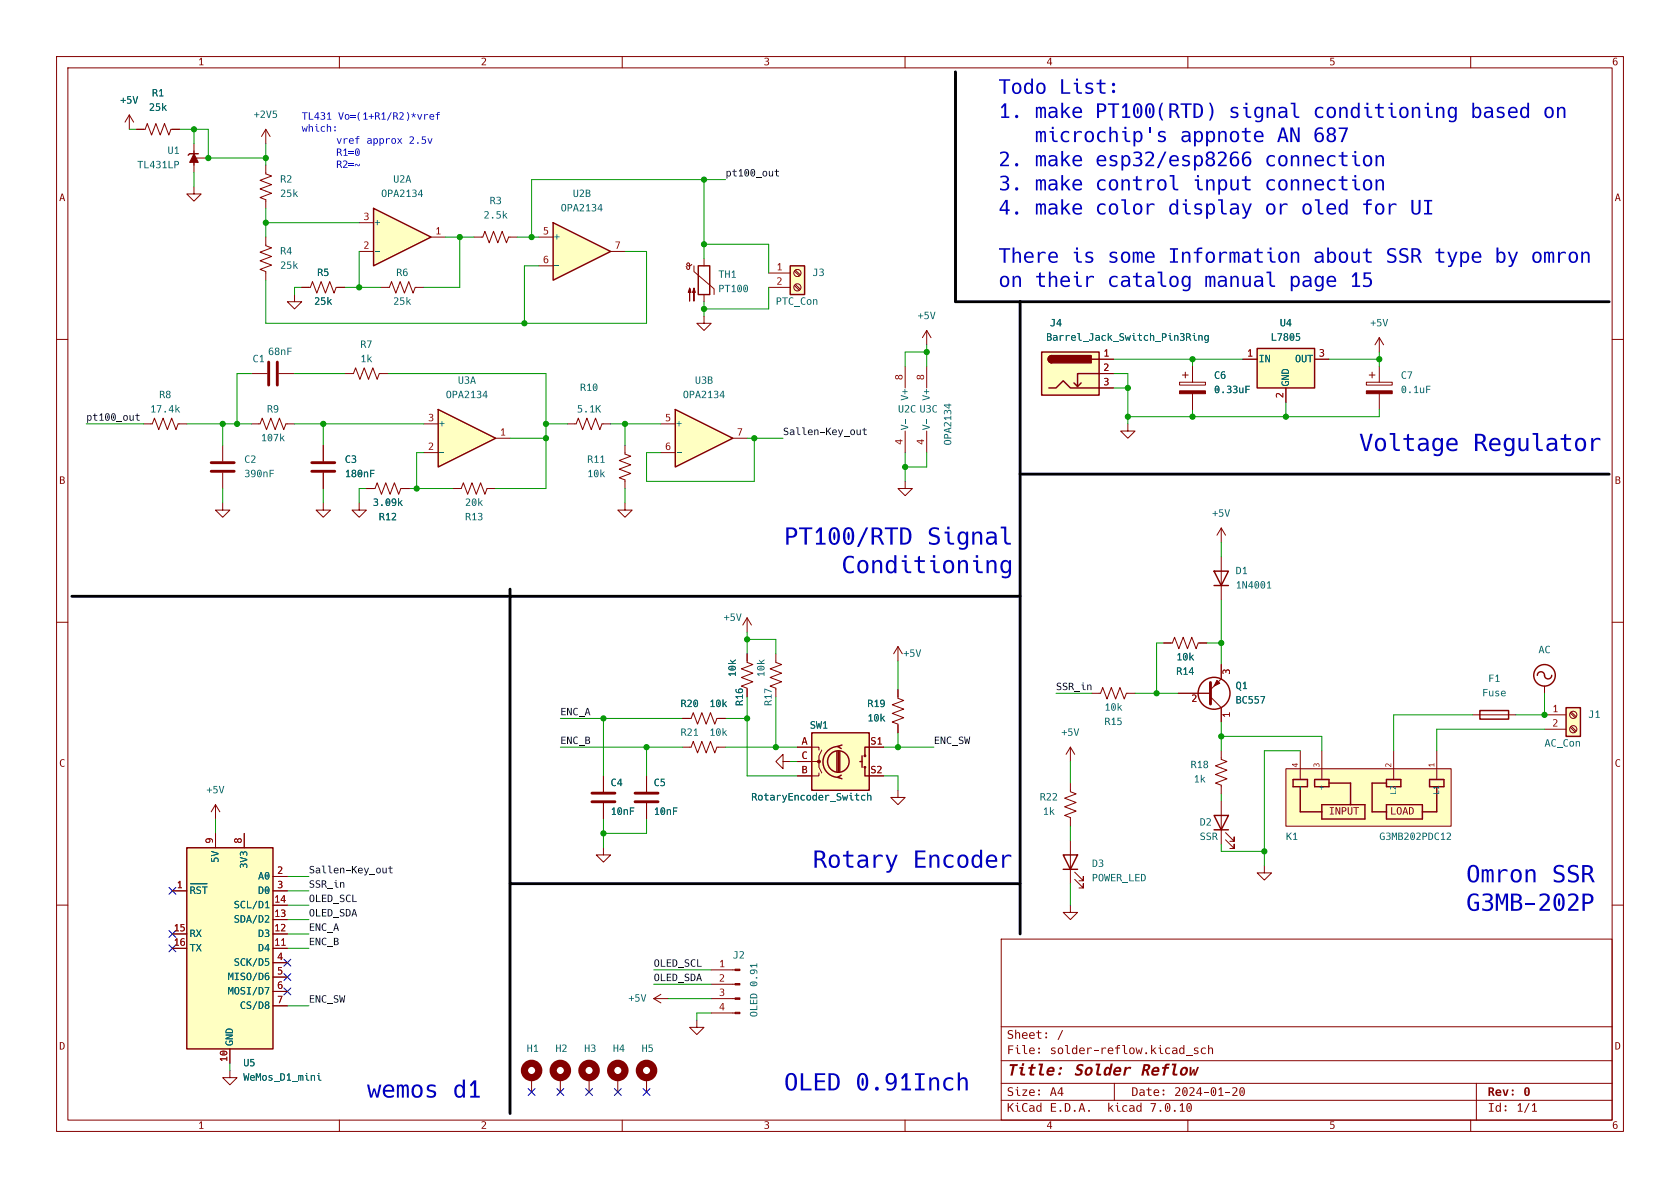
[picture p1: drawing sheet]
<svg xmlns="http://www.w3.org/2000/svg" width="297mm" height="210mm" viewBox="0 0 297 210" stroke-linecap="round" stroke-linejoin="round" font-family="sans-serif">
<defs><g id="words">
<g font-size="4.2" fill="#0000c2">
<text x="240.3" y="80.2">Voltage</text>
<text x="260.5" y="80.2">Regulator</text>
<text x="138.6" y="96.8">PT100/RTD</text>
<text x="148.8" y="101.8">Conditioning</text>
<text x="163.9" y="96.8">Signal</text>
<text x="143.7" y="153.9">Rotary</text>
<text x="161.4" y="153.9">Encoder</text>
<text x="259.2" y="156.5">Omron SSR</text>
<text x="259.2" y="161.5">G3MB-202P</text>
<text x="64.9" y="194.5">wemos d1</text>
<text x="138.6" y="193.3">OLED 0.91Inch</text>
</g>
<g font-size="3.5" fill="#0000c2">
<text x="176.5" y="17">Todo</text>
<text x="187.2" y="17">List:</text>
<text x="176.5" y="21.3">1.</text>
<text x="182.9" y="21.3">make PT100(RTD)</text>
<text x="217.2" y="21.3">signal</text>
<text x="232.1" y="21.3">conditioning</text>
<text x="260" y="21.3">based</text>
<text x="272.8" y="21.3">on</text>
<text x="176.5" y="29.8">2.</text>
<text x="182.9" y="25.5">microchip's</text>
<text x="182.9" y="29.8">make esp32/esp8266</text>
<text x="208.6" y="25.5">appnote</text>
<text x="223.6" y="29.8">connection</text>
<text x="225.7" y="25.5">AN 687</text>
<text x="176.5" y="34.1">3.</text>
<text x="182.9" y="34.1">make control</text>
<text x="210.8" y="34.1">input</text>
<text x="223.6" y="34.1">connection</text>
<text x="176.5" y="38.4">4.</text>
<text x="182.9" y="38.4">make color</text>
<text x="206.5" y="38.4">display</text>
<text x="223.6" y="38.4">or</text>
<text x="230" y="38.4">oled</text>
<text x="240.7" y="38.4">for</text>
<text x="249.3" y="38.4">UI</text>
<text x="176.5" y="46.9">There</text>
<text x="189.4" y="46.9">is</text>
<text x="195.8" y="46.9">some Information</text>
<text x="232.1" y="46.9">about</text>
<text x="245" y="46.9">SSR type</text>
<text x="264.2" y="46.9">by</text>
<text x="270.6" y="46.9">omron</text>
<text x="176.5" y="51.2">on</text>
<text x="182.9" y="51.2">their</text>
<text x="195.8" y="51.2">catalog</text>
<text x="212.9" y="51.2">manual</text>
<text x="227.9" y="51.2">page</text>
<text x="238.6" y="51.2">15</text>
</g>
<g font-size="2.8" fill="#840000">
<text x="178" y="191">Title:</text>
<text x="189.8" y="191">Solder</text>
<text x="201.6" y="191">Reflow</text>
</g>
<g font-size="2.1" fill="#840000">
<text x="178" y="184.2">Sheet:</text>
<text x="186.8" y="184.2">/</text>
<text x="178" y="186.9">File:</text>
<text x="185.6" y="186.9">solder-reflow.kicad_sch</text>
<text x="178" y="197.1">KiCad</text>
<text x="178" y="194.3">Size:</text>
<text x="185.6" y="197.1">E.D.A.</text>
<text x="185.6" y="194.3">A4</text>
<text x="195.7" y="197.1">kicad</text>
<text x="200" y="194.3">Date:</text>
<text x="203.3" y="197.1">7.0.10</text>
<text x="207.6" y="194.3">2024-01-20</text>
<text x="263" y="194.3">Rev:</text>
<text x="263" y="197.1">Id:</text>
<text x="268.1" y="197.1">1/1</text>
<text x="269.3" y="194.3">0</text>
</g>
<g font-size="1.8" fill="#006464">
<text x="26.9" y="17.6">R1</text>
<text x="21.3" y="18.8">+5V</text>
<text x="26.3" y="20.1">25k</text>
<text x="44.9" y="21.4">+2V5</text>
<text x="29.6" y="27.7">U1</text>
<text x="24.3" y="30.3">TL431LP</text>
<text x="49.5" y="32.8">R2</text>
<text x="49.5" y="35.3">25k</text>
<text x="67.4" y="35.3">OPA2134</text>
<text x="69.5" y="32.8">U2A</text>
<text x="101.3" y="35.3">U2B</text>
<text x="66.2" y="40.4">+</text>
<text x="85.5" y="39.2">2.5k</text>
<text x="86.6" y="36.6">R3</text>
<text x="99.1" y="37.9">OPA2134</text>
<text x="49.5" y="45.5">R4</text>
<text x="66.2" y="45.5">-</text>
<text x="97.9" y="43">+</text>
<text x="49.5" y="48">25k</text>
<text x="56.1" y="49.3">R5</text>
<text x="70.1" y="49.3">R6</text>
<text x="97.9" y="48">-</text>
<text x="127" y="49.6">TH1</text>
<text x="127" y="52.2">PT100</text>
<text x="143.6" y="49.3">J3</text>
<text x="55.5" y="54.4">25k</text>
<text x="69.5" y="54.4">25k</text>
<text x="137.2" y="54.4">PTC_Con</text>
<text x="162.2" y="56.9">+5V</text>
<text x="185.6" y="58.2">J4</text>
<text x="226.3" y="58.2">U4</text>
<text x="242.2" y="58.2">+5V</text>
<text x="44.7" y="64.6">C1</text>
<text x="47.4" y="63.3">68nF</text>
<text x="63.7" y="62">R7</text>
<text x="63.7" y="64.6">1k</text>
<text x="185" y="60.7">Barrel_Jack_Switch_Pin3Ring</text>
<text x="222.5" y="64.6">IN</text>
<text x="224.7" y="60.7">L7805</text>
<text x="228.9" y="64.6">OUT</text>
<text x="28.1" y="70.9">R8</text>
<text x="78.8" y="70.9">OPA2134</text>
<text x="80.9" y="68.4">U3A</text>
<text x="102.5" y="69.6">R10</text>
<text x="120.7" y="70.9">OPA2134</text>
<text x="122.9" y="68.4">U3B</text>
<text x="161.1" y="70.8" transform="rotate(-90 161.1 70.8)">V+</text>
<text x="164.9" y="70.8" transform="rotate(-90 164.9 70.8)">V+</text>
<text x="214.6" y="67.5">C6</text>
<text x="214.6" y="70">0.33uF</text>
<text x="228.4" y="68.3" transform="rotate(-90 228.4 68.3)">GND</text>
<text x="247.6" y="67.5">C7</text>
<text x="247.6" y="70">0.1uF</text>
<text x="26.5" y="73.4">17.4k</text>
<text x="47.2" y="73.4">R9</text>
<text x="77.6" y="76">+</text>
<text x="102" y="73.4">5.1K</text>
<text x="119.5" y="76">+</text>
<text x="158.7" y="73.4">U2CU3C</text>
<text x="161.1" y="76.1" transform="rotate(-90 161.1 76.1)">V-</text>
<text x="164.9" y="76.1" transform="rotate(-90 164.9 76.1)">V-</text>
<text x="43.2" y="82.3">C2</text>
<text x="46.1" y="78.5">107k</text>
<text x="61" y="82.3">C3</text>
<text x="77.6" y="81.1">-</text>
<text x="103.8" y="82.3">R11</text>
<text x="119.5" y="81.1">-</text>
<text x="168.7" y="78.7" transform="rotate(-90 168.7 78.7)">OPA2134</text>
<text x="43.2" y="84.9">390nF</text>
<text x="61" y="84.9">180nF</text>
<text x="65.9" y="90">3.09k</text>
<text x="82.2" y="90">20k</text>
<text x="103.8" y="84.9">10k</text>
<text x="67" y="92.5">R12</text>
<text x="82.2" y="92.5">R13</text>
<text x="214.3" y="91.9">+5V</text>
<text x="218.4" y="102">D1</text>
<text x="218.4" y="104.6">1N4001</text>
<text x="127.9" y="110.3">+5V</text>
<text x="130.6" y="119.7" transform="rotate(-90 130.6 119.7)">10k</text>
<text x="135.7" y="119.7" transform="rotate(-90 135.7 119.7)">10k</text>
<text x="159.7" y="116.6">+5V</text>
<text x="207.9" y="119.8">R14</text>
<text x="207.9" y="117.3">10k</text>
<text x="272" y="116">AC</text>
<text x="120.3" y="125.5">R20</text>
<text x="125.4" y="125.5">10k</text>
<text x="136.9" y="124.8" transform="rotate(-90 136.9 124.8)">R17</text>
<text x="153.3" y="125.5">R19</text>
<text x="218.4" y="122.3">Q1</text>
<text x="218.4" y="124.9">BC557</text>
<text x="262" y="123.6">Fuse</text>
<text x="263.1" y="121.1">F1</text>
<text x="120.3" y="130.6">R21</text>
<text x="125.4" y="130.6">10k</text>
<text x="143.2" y="129.3">SW1</text>
<text x="153.3" y="128.1">10k</text>
<text x="187.6" y="130.6">+5V</text>
<text x="195.2" y="128.7">R15</text>
<text x="195.2" y="126.1">10k</text>
<text x="280.8" y="127.4">J1</text>
<text x="210.5" y="136.3">R18</text>
<text x="273" y="132.5">AC_Con</text>
<text x="36.5" y="140.8">+5V</text>
<text x="107.9" y="139.5">C4</text>
<text x="115.6" y="139.5">C5</text>
<text x="132.8" y="142">RotaryEncoder_Switch</text>
<text x="183.8" y="142">R22</text>
<text x="211" y="138.8">1k</text>
<text x="107.9" y="144.6">10nF</text>
<text x="115.6" y="144.6">10nF</text>
<text x="184.4" y="144.6">1k</text>
<text x="212.1" y="146.5">D2</text>
<text x="212.1" y="149">SSR</text>
<text x="227.3" y="149">K1</text>
<text x="243.8" y="149">G3MB202PDC12</text>
<text x="39.2" y="152.5" transform="rotate(-90 39.2 152.5)">5V</text>
<text x="44.2" y="153.6" transform="rotate(-90 44.2 153.6)">3V3</text>
<text x="45.6" y="156">A0</text>
<text x="193" y="153.8">D3</text>
<text x="33.5" y="158.5">~{RST}</text>
<text x="41.3" y="161.1">SCL/D1</text>
<text x="45.6" y="158.5">D0</text>
<text x="193" y="156.3">POWER_LED</text>
<text x="33.5" y="166.2">RX</text>
<text x="41.3" y="163.6">SDA/D2</text>
<text x="45.6" y="166.2">D3</text>
<text x="33.5" y="168.7">TX</text>
<text x="40.3" y="173.8">MISO/D6</text>
<text x="41.3" y="171.2">SCK/D5</text>
<text x="45.6" y="168.7">D4</text>
<text x="129.5" y="170">J2</text>
<text x="40.3" y="176.3">MOSI/D7</text>
<text x="42.4" y="178.9">CS/D8</text>
<text x="111.1" y="177.6">+5V</text>
<text x="134.4" y="179.8" transform="rotate(-90 134.4 179.8)">OLED 0.91</text>
<text x="41.7" y="184.9" transform="rotate(-90 41.7 184.9)">GND</text>
<text x="43" y="189">U5</text>
<text x="43" y="191.6">WeMos_D1_mini</text>
<text x="93.1" y="186.5">H1</text>
<text x="98.2" y="186.5">H2</text>
<text x="103.3" y="186.5">H3</text>
<text x="108.4" y="186.5">H4</text>
<text x="113.4" y="186.5">H5</text>
</g>
<g font-size="1.8" fill="#840000">
<text x="35" y="12.1">1</text>
<text x="85" y="12.1">2</text>
<text x="135" y="12.1">3</text>
<text x="185" y="12.1">4</text>
<text x="235" y="12.1">5</text>
<text x="285" y="12.1">6</text>
<text x="10.5" y="36.1">A</text>
<text x="285.5" y="36.1">A</text>
<text x="10.5" y="86.1">B</text>
<text x="285.5" y="86.1">B</text>
<text x="131.9" y="124.8" transform="rotate(-90 131.9 124.8)">R16</text>
<text x="10.5" y="136.1">C</text>
<text x="285.5" y="136.1">C</text>
<text x="234.9" y="144.5">INPUT</text>
<text x="245.8" y="144.5">LOAD</text>
<text x="10.5" y="186.1">D</text>
<text x="285.5" y="186.1">D</text>
<text x="35" y="200.1">1</text>
<text x="85" y="200.1">2</text>
<text x="135" y="200.1">3</text>
<text x="185" y="200.1">4</text>
<text x="235" y="200.1">5</text>
<text x="285" y="200.1">6</text>
</g>
<g font-size="1.8" fill="#0000c2">
<text x="53.3" y="21.4">TL431</text>
<text x="53.3" y="23.5">which:</text>
<text x="59.8" y="21.4">Vo=(1+R1/R2)*vref</text>
<text x="64.8" y="25.6">approx</text>
<text x="72.3" y="25.6">2.5v</text>
</g>
<g font-size="1.8" fill="#0f0f0f">
<text x="128.3" y="31.4">pt100_out</text>
<text x="15.2" y="74.6">pt100_out</text>
<text x="138.4" y="77.1">Sallen-Key_out</text>
<text x="186.7" y="122.2">SSR_in</text>
<text x="99.1" y="126.7">ENC_A</text>
<text x="99.1" y="131.7">ENC_B</text>
<text x="165.1" y="131.7">ENC_SW</text>
<text x="54.6" y="154.6">Sallen-Key_out</text>
<text x="54.6" y="159.7">OLED_SCL</text>
<text x="54.6" y="157.1">SSR_in</text>
<text x="54.6" y="167.3">ENC_B</text>
<text x="54.6" y="164.8">ENC_A</text>
<text x="54.6" y="162.2">OLED_SDA</text>
<text x="115.6" y="171.1">OLED_SCL</text>
<text x="115.6" y="173.6">OLED_SDA</text>
<text x="54.6" y="177.5">ENC_SW</text>
</g>
<g font-size="1.8" fill="#a90000">
<text x="64.2" y="39.1">3</text>
<text x="76.9" y="41.7">1</text>
<text x="96" y="41.7">5</text>
<text x="64.2" y="44.2">2</text>
<text x="96" y="46.7">6</text>
<text x="108.7" y="44.2">7</text>
<text x="137.3" y="48">1</text>
<text x="137.3" y="50.5">2</text>
<text x="195" y="63.2">1</text>
<text x="195" y="65.8">2</text>
<text x="220.4" y="63.2">1</text>
<text x="233.1" y="63.2">3</text>
<text x="159.8" y="67.2" transform="rotate(-90 159.8 67.2)">8</text>
<text x="163.6" y="67.2" transform="rotate(-90 163.6 67.2)">8</text>
<text x="195" y="68.3">3</text>
<text x="227.1" y="70.4" transform="rotate(-90 227.1 70.4)">2</text>
<text x="75.7" y="74.7">3</text>
<text x="88.4" y="77.2">1</text>
<text x="117.6" y="74.7">5</text>
<text x="130.3" y="77.2">7</text>
<text x="75.7" y="79.8">2</text>
<text x="117.6" y="79.8">6</text>
<text x="159.8" y="78.6" transform="rotate(-90 159.8 78.6)">4</text>
<text x="163.6" y="78.6" transform="rotate(-90 163.6 78.6)">4</text>
<text x="141.7" y="131.8">A</text>
<text x="153.9" y="131.8">S1</text>
<text x="274.4" y="126.1">1</text>
<text x="274.4" y="128.7">2</text>
<text x="141.7" y="136.9">B</text>
<text x="141.7" y="134.4">C</text>
<text x="153.9" y="136.9">S2</text>
<text x="37.8" y="149.1" transform="rotate(-90 37.8 149.1)">9</text>
<text x="42.9" y="149.1" transform="rotate(-90 42.9 149.1)">8</text>
<text x="49" y="154.7">2</text>
<text x="31.2" y="157.2">1</text>
<text x="48.5" y="159.8">14</text>
<text x="49" y="157.2">3</text>
<text x="30.7" y="164.8">15</text>
<text x="30.7" y="167.4">16</text>
<text x="48.5" y="167.4">11</text>
<text x="48.5" y="164.8">12</text>
<text x="48.5" y="162.3">13</text>
<text x="49" y="169.9">4</text>
<text x="49" y="172.5">5</text>
<text x="127.1" y="171.2">1</text>
<text x="127.1" y="173.7">2</text>
<text x="49" y="175">6</text>
<text x="49" y="177.5">7</text>
<text x="127.1" y="176.3">3</text>
<text x="127.1" y="178.8">4</text>
<text x="40.4" y="187.8" transform="rotate(-90 40.4 187.8)">10</text>
</g>
<g font-size="1.4" fill="#a90000">
<text x="229.6" y="135.7" transform="rotate(-90 229.6 135.7)">4</text>
<text x="233.4" y="135.7" transform="rotate(-90 233.4 135.7)">3</text>
<text x="246.1" y="135.7" transform="rotate(-90 246.1 135.7)">2</text>
<text x="253.7" y="135.7" transform="rotate(-90 253.7 135.7)">1</text>
</g>
<g font-size="1.4" fill="#006464">
<text x="230.7" y="139.7" transform="rotate(-90 230.7 139.7)">-</text>
<text x="234.5" y="139.7" transform="rotate(-90 234.5 139.7)">+</text>
<text x="247.2" y="140.5" transform="rotate(-90 247.2 140.5)">L2</text>
<text x="254.8" y="140.5" transform="rotate(-90 254.8 140.5)">L1</text>
</g>
</g></defs>
<g fill="none" stroke="#840000" stroke-width=".18">
<path d="M10 10h277v190h-277zM12 12h273v186h-273zM60 10v2M110 10v2M160 10v2M210 10v2M260 10v2M10 60h2M285 60h2M10 110h2M285 110h2M10 160h2"/>
<path d="M285 160h2M177 166h108v32h-108zM60 198v2M110 198v2M160 198v2M210 198v2M260 198v2"/>
</g>
<g fill="#840000">
<path d="M219.5 192.6l.2 .3-.1 .4z"/>
<path d="M219.3 192.3l.4-.1 .3 .3v.8l-.3 .4h-.3l-.3-.3v-.4h.2v.4l.2 .2 .2-.1 .2-.3-.1-.6-.1-.2-.3 .1-.1 .5h-.2z"/>
<circle cx="205.7" cy="192.8" r=".17"/>
<circle cx="205.7" cy="193.5" r=".17"/>
</g>
<path d="M177 194.5h108" fill="none" stroke="#840000" stroke-width=".18"/>
<g fill="#840000">
<path d="M201 195.5l.3-.1 .3 .1v-.6h.2v1.6h-.2v-.1l-.3 .2-.3-.2-.1-.4h.2v.3l.2 .1 .2-.1 .1-.3v-.3l-.2-.2-.3 .1v.4h-.2z"/>
<path d="M210.2 195.4l.1 .3-.1 .4z"/>
<path d="M209.9 195.1l.5-.1 .3 .3v.8l-.3 .4h-.4l-.2-.3-.1-.4h.2l.1 .4 .1 .2 .3-.1 .1-.3v-.6l-.2-.2-.3 .1-.1 .5h-.2z"/>
<circle cx="192.5" cy="196.4" r=".17"/>
</g>
<path d="M177 191.5h108" fill="none" stroke="#840000" stroke-width=".18"/>
<g fill="#840000">
<path d="M271.2 195h.2v1.4h.3v.1h-.8v-.1h.3v-1.1l-.3 .3-.1-.2z"/>
<circle cx="183.7" cy="192.8" r=".17"/>
<circle cx="183.7" cy="193.5" r=".17"/>
<circle cx="266.2" cy="195.6" r=".17"/>
<circle cx="266.2" cy="196.3" r=".17"/>
</g>
<path d="M177 187.5h108" fill="none" stroke="#840000" stroke-width=".18"/>
<g fill="#840000">
<path d="M180.7 188h.4l-.1 .4h-.4z"/>
<path d="M185.3 188.8l.6-.2 .4 .2 .1 .7-1 .1 .2 .2 .7-.1-.1 .4-.7 .1-.4-.2-.1-.4 .1-.4h1l-.1-.2-.2-.1-.4 .3h-.3z"/>
<path d="M198.9 188.6h.3v.2l.3-.2h.5l-.1 .4-.4-.1-.3 .2-.3 1h-.4z"/>
<path d="M182.1 185.3l.4-.1 .3 .1 .1 .5-.8 .1 .2 .3 .6-.1v.2h-.5l-.3-.1-.2-.6h.8v-.2l-.2-.1-.3 .1-.1 .2h-.2z"/>
<path d="M207.3 185.2h.4l.4 .1 .1 1h-.2v-.2l-.3 .2-.4-.1-.1-.2 .5 .2 .3-.4h-.4l-.2 .2h-.2l.2-.3 .6-.1-.1-.2h-.6z"/>
<path d="M208.6 185.3l.3-.1 .3 .1v-.6h.2v1.6h-.2v-.1l-.3 .2-.3-.2-.2-.4h.2l.1 .3 .2 .1 .2-.1 .1-.3-.1-.3-.2-.2-.2 .1-.1 .4h-.2z"/>
<path d="M209.7 186.5h1v.2h-1z"/>
<path d="M211.2 185.3l.3-.1h.3v.2l-.4-.1-.1 .2v.1l.6 .2v.3l-.2 .2h-.6v-.2l.4 .1 .2-.2-.6-.3z"/>
<path d="M212.4 185.3l.4-.1h.4v.2l-.3-.1-.3 .1-.1 .3 .1 .4 .3 .1 .3-.1v.2h-.5l-.3-.1-.1-.5z"/>
<path d="M213.6 184.7h.2v.7l.3-.2 .3 .1 .1 1h-.2v-.8l-.3-.2-.2 .2v.8h-.2z"/>
<circle cx="187.5" cy="188.9" r=".25"/>
<circle cx="187.3" cy="189.8" r=".25"/>
<circle cx="183.7" cy="185.4" r=".17"/>
<circle cx="183.7" cy="186.1" r=".17"/>
</g>
<path d="M177 181.5h108" fill="none" stroke="#840000" stroke-width=".18"/>
<g fill="#840000">
<circle cx="185" cy="182.7" r=".17"/>
<circle cx="185" cy="183.4" r=".17"/>
</g>
<g fill="none" stroke="#840000" stroke-width=".18">
<path d="M138.4 134.6v-1.2l-1.2 1.2 1.2 1.3v-1.3h1.3M141 132.1h3.8v.5M141 134.6h3.8v1l.5 1.1M144.8 136.7v.5h-3.8M145.3 132.6l-.5 1v1h-.5M193 122.6h1.6l.3-1.1 .8 2.1 .8-2.1 .7 2.1 .8-2.1 .8 2.1 .3-1h1.6M215.9 132.7v1.5l1 .4-2 .8 2 .7-2 .8 2 .8-2 .7 1 .4v1.5M227.3 135.9h29.2v10.2h-29.2zM229.9 132.7v5.1M233.7 132.7v5.1M246.4 132.7v5.1M254 132.7v5.1"/>
<path d="M260.3 126.4h7.7M273 121.3v1.3M215.9 141.6v7.6M216.7 148.5l1.5 1.5v-.8v.8h-.8M216.7 147.2l1.5 1.5v-.7v.7h-.8M223.5 153v1.3h1.3l-1.3 1.3-1.3-1.3h1.3M197 191.5v3M261 191.5v6.5"/>
</g>
<g fill="none" stroke="#840000" stroke-width=".25">
<path d="M271.8 119.4a.68 .68 0 0 1 .8-.6 .68 .68 0 0 1 .5 .8 .64 .64 0 0 0 .7 .4 .64 .64 0 0 0 .5-.6M143.5 129.5h10.2v10.2h-10.2zM148 132.8v3.6M148.2 132a2.73 2.73 0 0 0-2.7 2.7 2.73 2.73 0 0 0 2.7 2.7M148.2 132.8v3.6M148.5 132.8v3.6M148.7 137l-.6 .4 .7 .3M148.8 131.7l-.7 .3 .6 .3M152 134.6h.4M152.4 133.6v2M152.9 135.6v1.6h.8M153.7 132.1h-.8v1.5"/>
<path d="M228.6 137.8h2.5v1.3h-2.5zM229.9 139.1v4.4h3.8M232.4 137.8h2.5v1.3h-2.5zM234.9 138.4h3.9v3.8M245.1 137.8h2.5v1.3h-2.5zM245.1 138.4h-2.5v5.1h2.5M255.3 139.1v-1.3h-2.6v1.3h1.3v4.4h-2.5M261.6 125.6h5.1v1.5h-5.1zM214.6 144.1h2.6l-1.3 2.6zM214.6 146.7h2.6M233.7 142.2h7.6v2.6h-7.6zM245.1 142.2h6.4v2.6h-6.4z"/>
<circle cx="273" cy="119.4" r="1.9"/>
<circle cx="148.2" cy="134.6" r="1.9"/>
<circle cx="152.9" cy="135.6" r=".13"/>
<circle cx="152.9" cy="133.6" r=".13"/>
</g>
<g fill="#ffffc2" stroke="#ffffc2" stroke-width=".18">
<path d="M227.3 135.9h29.2v10.2h-29.2z"/>
<path d="M143.5 129.5h10.2v10.2h-10.2z"/>
</g>
<circle cx="144.8" cy="134.6" r=".25" fill="#840000" stroke="#840000" stroke-width=".18"/>
<g fill="#006464">
<path d="M151.1 140.5h.3v-.2l.1-.1v.3h.4v.2h-.4v.6l.4 .1v.1l-.5-.1v-.7h-.3z"/>
<path d="M152.3 140.6l.3-.1 .4 .1v.2l-.5-.1-.1 .3 .1 .3h.5v.1l-.4 .1-.3-.1-.1-.4z"/>
<path d="M153.3 140.1h.2v.6l.2-.2 .3 .1v.9h-.1v-.7l-.2-.2-.2 .2v.7h-.2z"/>
</g>
<g fill="none" stroke="#840000" stroke-width=".18">
<path d="M132.1 115.6v1.5l1 .4-2 .7 2 .8-2 .8 2 .7-2 .8 1 .4M132.1 109.2l-.8 1.3M132.1 109.2v2.6M132.1 109.2l.7 1.3M137.2 115.6v1.5l1 .4-2.1 .7 2.1 .8-2.1 .8 2.1 .7-2.1 .8 1.1 .4M158.7 114.3v2.5M158.7 114.3l-.7 1.3M158.7 114.3l.8 1.3M158.7 121.9v1.5l1.1 .4-2.1 .8 2.1 .7-2.1 .8 2.1 .8-2.1 .7 1 .4v1.5M189.2 132.1l-.7 1.3M189.2 132.1v2.5M189.2 132.1l.8 1.3"/>
<path d="M214 123.2l1.9 1.9v2.5M215.9 120l-1.9 1.9"/>
</g>
<path d="M214 120.7v3.8" fill="none" stroke="#840000" stroke-width=".51"/>
<path d="M215.1 120.3l.5 .5-1 .5z" fill="#840000" stroke="#840000" stroke-width=".18"/>
<circle cx="214.6" cy="122.6" r="2.82" fill="none" stroke="#840000" stroke-width=".25"/>
<path d="M216.1 126.2h1.2v-.3h.1v.8h-.1v-.3h-.9l.2 .2-.1 .1-.4-.3z" fill="#a90000"/>
<path d="M208.3 122.6h5.7" fill="none" stroke="#840000" stroke-width=".18"/>
<path d="M210.7 122.8h.5l.3 .1v.4l-.6 .6h.6v.2h-.8l.6-1-.2-.2-.4 .1z" fill="#a90000"/>
<path d="M215.9 117.5v2.5" fill="none" stroke="#840000" stroke-width=".18"/>
<path d="M216.2 118.4h.3l.2 .2 .2-.2h.4l.1 .3v.5h-.2l.1-.5-.2-.2-.3 .1v.3h-.2v-.3h-.3v.5h-.1z" fill="#a90000"/>
<g fill="none" stroke="#840000" stroke-width=".18">
<path d="M158.7 139.7v1.3h1.3l-1.3 1.2-1.2-1.2h1.2M30.5 157.5h2.5M38.1 147.3v2.6M43.2 147.3v2.6M48.3 157.5h2.5M48.3 154.9h2.5M48.3 167.6h2.5M48.3 170.2h2.5M48.3 172.7h2.5M48.3 175.3h2.5M48.3 177.8h2.5M115.6 176.5l1.2 .8"/>
<path d="M115.6 176.5h2.5M116.8 175.8l-1.2 .7M125.7 176.5h4.2M125.7 179.1h4.2M125.7 174h4.2M125.7 171.5h4.2M40.6 189.2v1.3h1.3l-1.3 1.3-1.2-1.3h1.2M94 190.5v2.5M99.1 190.5v2.5M104.1 190.5v2.5M109.2 190.5v2.5M114.3 190.5v2.5"/>
<path d="M123.2 180.3v1.3h1.3l-1.3 1.3-1.3-1.3h1.3"/>
</g>
<g fill="none" stroke="#840000" stroke-width="1.3">
<circle cx="94" cy="189.2" r="1.27"/>
<circle cx="99.1" cy="189.2" r="1.27"/>
<circle cx="104.1" cy="189.2" r="1.27"/>
<circle cx="109.2" cy="189.2" r="1.27"/>
<circle cx="114.3" cy="189.2" r="1.27"/>
</g>
<path d="M33 149.9h15.3v35.5h-15.3z" fill="#ffffc2" stroke="#ffffc2" stroke-width=".18"/>
<path d="M33 149.9h15.3v35.5h-15.3z" fill="none" stroke="#840000" stroke-width=".25"/>
<path d="M33.7 156.2h2.9" fill="none" stroke="#006464" stroke-width=".18"/>
<g fill="#840000" stroke="#840000" stroke-width=".18">
<path d="M129.9 178.9h.9v.3h-.9z"/>
<path d="M129.9 176.4h.9v.3h-.9z"/>
<path d="M129.9 173.9h.9v.2h-.9z"/>
<path d="M129.9 171.3h.9v.3h-.9z"/>
</g>
<path d="M132.6 170.6h1.1v-.3h.2v.7h-.2v-.3h-.9l.2 .2-.1 .1-.3-.3z" fill="#006464"/>
<path d="M77.5 72.4l10.1 5.1-10.1 5.1z" fill="#ffffc2"/>
<path d="M77.5 72.4l10.1 5.1-10.1 5.1z" fill="none" stroke="#840000" stroke-width=".25"/>
<path d="M83.8 41.9h1.5l.4-1 .8 2 .7-2 .8 2 .8-2 .7 2 .4-1h1.5M74.9 74.9h2.6M87.6 77.5h2.6M74.9 80h2.6" fill="none" stroke="#840000" stroke-width=".18"/>
<path d="M88.9 37.3h.2v.8l.4-.4h.2l-.4 .3 .4 .6h-.2l-.3-.5-.1 .1v.4h-.2z" fill="#006464"/>
<g fill="none" stroke="#840000" stroke-width=".18">
<path d="M34.3 33v1.3h1.3l-1.3 1.3-1.3-1.3h1.3M135.9 48.3h3.8M135.9 50.8h3.8M140.4 50.5l.9 .8M140.4 47.9l.9 .9M140.6 50.3l.9 .8M140.6 47.8l.9 .8M163.8 58.4l-.7 1.3M163.8 58.4v2.6M163.8 58.4l.8 1.3M100.3 74.9h1.6l.3-1 .8 2 .8-2 .7 2 .8-2 .7 2 .4-1h1.5M106.7 137.2v2.8"/>
<path d="M114.3 137.2v2.8M120.6 132.1h1.6l.4-1 .7 2 .8-2 .7 2 .8-2 .8 2 .3-1h1.6M120.6 127h1.6l.4-1 .7 2 .8-2 .7 2 .8-2 .8 2 .3-1h1.6M106.7 149.9v1.2h1.2l-1.2 1.3-1.3-1.3h1.3M106.7 142v2.8M114.3 142v2.8"/>
<circle cx="141" cy="50.8" r=".63"/>
<circle cx="141" cy="48.3" r=".63"/>
</g>
<path d="M104.6 141.7h4.1M104.6 140.2h4.1M112.3 141.7h4M112.3 140.2h4" fill="none" stroke="#840000" stroke-width=".51"/>
<path d="M139.7 47h2.5v5.1h-2.5z" fill="#ffffc2" stroke="#ffffc2" stroke-width=".18"/>
<path d="M139.7 47h2.5v5.1h-2.5z" fill="none" stroke="#840000" stroke-width=".25"/>
<path d="M105.3 71.6h.2v.6l.6-.6h.2l-.5 .6 .5 .7h-.2l-.5-.6-.1 .1v.5h-.2z" fill="#006464"/>
<path d="M110.5 78.7v1.6l1 .3-2 .8 2 .8-2 .7 2 .8-2 .8 1 .3v1.6M110.5 88.9v1.3h1.3l-1.3 1.2-1.3-1.2h1.3" fill="none" stroke="#840000" stroke-width=".18"/>
<path d="M119.4 72.4l10.1 5.1-10.1 5.1z" fill="#ffffc2"/>
<path d="M123.4 47h2.1v5.1h-2.1zM119.4 72.4l10.1 5.1-10.1 5.1z" fill="none" stroke="#840000" stroke-width=".25"/>
<path d="M122.3 46.7l-.2 .3h-.4l-.2-.1v-.3l.2-.1 .2 .2v.7l-.1 .2-.3-.1-.2-.4M122.7 47v1l3.5 3.1v1M124.5 45.7v1.3M124.5 52.1v1.2M116.8 74.9h2.6M129.5 77.5h2.6M116.8 80h2.6M160 85.1v1.3h1.3l-1.3 1.2-1.3-1.2h1.3" fill="none" stroke="#840000" stroke-width=".18"/>
<g fill="#840000" stroke="#840000" stroke-width=".18">
<path d="M121.9 50.9l.3 .8h-.5l.2-.8v2.3z"/>
<path d="M122.7 50.9l.2 .8h-.5l.3-.8v2.3z"/>
</g>
<path d="M97.8 39.4l10.1 5.1-10.1 5z" fill="#ffffc2"/>
<path d="M97.8 39.4l10.1 5.1-10.1 5z" fill="none" stroke="#840000" stroke-width=".25"/>
<g fill="none" stroke="#840000" stroke-width=".18">
<path d="M95.2 41.9h2.6M95.2 47h2.6M107.9 44.5h2.6M124.5 55.9v1.3h1.2l-1.2 1.2-1.3-1.2h1.3M160 64.8v3.8M160 76.2v3.8M163.8 64.8v3.8M163.8 76.2v3.8M199.4 74.9v1.3h1.3l-1.3 1.3-1.3-1.3h1.3M208.5 67.6h4.6v.5h-4.6zM209 66.3h1.1M209.5 65.8v1"/>
<path d="M210.8 64.8v2.8M210.8 69.6v2.8M189.2 138.4v1.6l1 .3-2 .8 2 .8-2 .7 2 .8-2 .7 1 .4v1.6"/>
</g>
<path d="M208.5 69.1h4.6v.5h-4.6z" fill="#840000" stroke="#840000" stroke-width=".18"/>
<path d="M220.2 68.2h.7v.1h-.5v.5h.5v.1h-.5v.6h-.2z" fill="#006464"/>
<path d="M241.6 67.6h4.5v.5h-4.5zM242.1 66.3h1M242.6 65.8v1M243.8 64.8v2.8M243.8 69.6v2.8" fill="none" stroke="#840000" stroke-width=".18"/>
<path d="M241.6 69.1h4.5v.5h-4.5z" fill="#840000" stroke="#840000" stroke-width=".18"/>
<path d="M252.1 68.2h.8v.1h-.6v.5h.5v.1h-.5v.6h-.2z" fill="#006464"/>
<path d="M243.8 59.7l-.7 1.3M243.8 59.7v2.5M243.8 59.7l.8 1.3M194.3 63.5h2.5M194.3 66h2.5M194.3 68.6h2.5M219.7 63.5h2.5M227.3 68.6v2.5M232.4 63.5h2.5" fill="none" stroke="#840000" stroke-width=".18"/>
<g fill="#ffffc2" stroke="#ffffc2" stroke-width=".18">
<path d="M222.2 61.6h10.2v7h-10.2z"/>
<path d="M184.1 62.2h10.2v7.7h-10.2z"/>
</g>
<path d="M184.1 62.2h10.2v7.7h-10.2zM185.4 68.6h1.3l1.3-1.3 1.2 1.3h5.1M185.9 62.9a.64 .64 0 0 0-.6 .6 .64 .64 0 0 0 .6 .6M191.1 67.7l-.6 .6M193 63.5h1.3M194.3 66h-3.8v2.3l-.6-.6M222.2 61.6h10.2v7h-10.2z" fill="none" stroke="#840000" stroke-width=".25"/>
<g fill="#840000" stroke="#840000" stroke-width=".25">
<path d="M185.5 63l.4-.1v1.2a.64 .64 0 0 1-.6-.4 .64 .64 0 0 1 .2-.7z"/>
<path d="M185.9 62.9h7v1.2h-7z"/>
</g>
<g fill="#006464">
<path d="M208.6 59l.5-.1 .3 .2v.3l-.2 .1 .2 .2v.2l-.2 .3h-.6v-.2l.5 .1 .2-.2-.2-.3h-.3v-.2h.4v-.3h-.6z"/>
<path d="M209.7 58.9l.7 .2 .1 .3-.3 .2 .4 .6h-.2l-.2-.5h-.2h-.1v.5h-.2v-1.1h.2v.4h.3l.1-.2-.1-.2h-.5z"/>
<path d="M211.1 58.9h.1v.2h-.1z"/>
<path d="M210.9 59.2h.3v.8l.4 .1v.1l-.5-.1v-.7h-.2z"/>
<path d="M211.9 59.2h.1v.2l.3-.2 .2 .1 .1 .9h-.2v-.7l-.1-.1-.3 .1v.7h-.1z"/>
<path d="M213 59.3l.3-.1 .2 .2v-.2h.2v1.1l-.3 .3h-.4v-.2h.4l.1-.2v-.1l-.2 .1-.3-.2-.1-.3h.2l.2 .4 .1-.1 .1-.2v-.3l-.2-.1h-.2v.3h-.2z"/>
</g>
<path d="M35.1 27.2h-1.6l-.2 .2M214.6 101h2.6l-1.3 2.5zM214.6 103.5h2.6M276.9 125.1h2.5v5.1h-2.5zM188 151.1h2.5l-1.3 2.6zM188 153.7h2.5" fill="none" stroke="#840000" stroke-width=".25"/>
<g fill="none" stroke="#840000" stroke-width=".18">
<path d="M34.3 26.7v2.5M34.3 27.9h2.5M34.3 25.4v5.1M47 22.9l-.8 1.2M47 22.9v2.5M47 22.9l.8 1.2M67.3 50.8h1.5l.4-1 .8 2 .7-2 .8 2 .8-2 .7 2 .4-1h1.5M57.1 78.7v2.8M57.1 83.6v2.8M63.5 88.9v1.3h1.3l-1.3 1.2-1.3-1.2h1.3M80 86.4h1.5l.4-1.1 .8 2.1 .7-2.1 .8 2.1 .8-2.1 .7 2.1 .4-1h1.5M215.9 93.3v2.6"/>
<path d="M215.9 98.4v7.6M215.9 93.3l-.8 1.3M215.9 93.3l.8 1.3M205.7 113.7h1.6l.3-1.1 .8 2.1 .8-2.1 .7 2.1 .8-2.1 .8 2.1 .3-1h1.6M273 126.4h3.9M273 128.9h3.9M277.6 128.6l.9 .8M277.6 126l.9 .9M277.8 128.4l.8 .8M277.8 125.9l.8 .8M38.1 142.2l-.8 1.3M38.1 142.2v2.6"/>
<path d="M38.1 142.2l.8 1.3M189.2 148.6v7.6M190 155.4l1.5 1.6v-.8v.8h-.7M190 154.2l1.5 1.5v-.8v.8h-.7M189.2 160v1.3h1.3l-1.3 1.3-1.2-1.3h1.2"/>
<circle cx="278.1" cy="126.4" r=".63"/>
<circle cx="278.1" cy="128.9" r=".63"/>
</g>
<path d="M276.9 125.1h2.5v5.1h-2.5z" fill="#ffffc2" stroke="#ffffc2" stroke-width=".18"/>
<path d="M34.3 27.2l.8 1.5h-1.6z" fill="#840000" stroke="#840000" stroke-width=".18"/>
<path d="M55.1 83.3h4.1M55.1 81.8h4.1" fill="none" stroke="#840000" stroke-width=".51"/>
<path d="M66 36.8l10.2 5.1-10.2 5.1z" fill="#ffffc2"/>
<path d="M66 36.8l10.2 5.1-10.2 5.1z" fill="none" stroke="#840000" stroke-width=".25"/>
<path d="M22.9 20.3l-.8 1.3M22.9 20.3v2.6M22.9 20.3l.7 1.3M63.5 39.4h2.5M52.1 52.1v1.2h1.2l-1.2 1.3-1.3-1.3h1.3M53.3 50.8h1.6l.3-1 .8 2 .8-2 .7 2 .8-2 .8 2 .3-1h1.6M63.5 44.5h2.5M76.2 41.9h2.5M64.8 86.4h1.5l.4-1.1 .7 2.1 .8-2.1 .8 2.1 .7-2.1 .8 2.1 .4-1h1.5" fill="none" stroke="#840000" stroke-width=".18"/>
<path d="M70.4 88.1h.1v.8l.5-.4h.2l-.4 .3 .4 .6h-.2l-.3-.5-.2 .1v.4h-.1z" fill="#006464"/>
<path d="M37.3 83.3h4.1M37.3 81.8h4.1" fill="none" stroke="#840000" stroke-width=".51"/>
<path d="M47 29.2v1.5l1 .4-2 .8 2 .7-2 .8 2 .8-2 .7 1 .4v1.5M25.4 74.9h1.5l.4-1 .8 2 .7-2 .8 2 .8-2 .7 2 .4-1h1.5M39.4 78.7v2.8M39.4 88.9v1.3h1.2l-1.2 1.2-1.3-1.2h1.3M39.4 83.6v2.8M57.1 88.9v1.3h1.3l-1.3 1.2-1.2-1.2h1.2" fill="none" stroke="#840000" stroke-width=".18"/>
<path d="M31 71.6h.2v.8l.4-.5h.2l-.4 .4 .4 .6h-.1l-.4-.5-.1 .1v.4h-.2z" fill="#006464"/>
<path d="M24.1 22.9h1.6l.3-1.1 .8 2.1 .8-2.1 .7 2.1 .8-2.1 .7 2.1 .4-1h1.5M47 41.9v1.5l1 .4-2 .8 2 .7-2 .8 2 .8-2 .7 1 .4v1.5M44.4 74.9h1.6l.4-1 .7 2 .8-2 .7 2 .8-2 .8 2 .3-1h1.6M44.4 66h2.8M49.3 66h2.8M61 66h1.5l.4-1 .7 2.1 .8-2.1 .8 2.1 .7-2.1 .8 2.1 .4-1.1h1.5" fill="none" stroke="#840000" stroke-width=".18"/>
<path d="M47.5 64v4.1M49 64v4.1" fill="none" stroke="#840000" stroke-width=".51"/>
<g fill="#0f0f0f">
<path d="M150.4 76l.4-.1 .3 .2v.5l-.2 .3h-.3l-.2-.2-.1-.3h.2l.2 .4 .2-.1 .1-.2-.1-.3-.1-.2-.2 .1-.1 .3h-.2z"/>
<path d="M151.4 75.9h.2v.7l.2 .2 .2-.2v-.7h.2v1h-.2v-.1l-.2 .1-.3-.1z"/>
<path d="M152.4 75.9h.3v-.2l.2-.1v.3h.3v.2h-.3v.6l.3 .1v.1l-.4-.1-.1-.7h-.3z"/>
<path d="M66.6 153.5l.4-.1 .3 .2v.4l-.2 .3-.3 .1-.2-.2-.1-.3h.2l.2 .4 .2-.1 .1-.2-.1-.3-.2-.2-.2 .1v.3h-.2z"/>
<path d="M67.6 153.4h.2v.7l.2 .2 .2-.2v-.7h.2v1h-.2v-.2l-.2 .2-.3-.1z"/>
<path d="M68.6 153.4h.3v-.3h.1v.3h.4v.1h-.4l.1 .7h.3v.2l-.5-.1v-.8h-.3z"/>
<path d="M23.9 73.4h.3v-.3h.1v.3h.4v.1h-.4v.6l.4 .1v.2l-.5-.1v-.8h-.3z"/>
<path d="M136.9 30.2h.3v-.2l.2-.1v.3h.3v.1h-.3v.7h.3v.2l-.4-.1-.1-.8h-.3z"/>
</g>
<g fill="#0000c2">
<path d="M256 77.7l.3-.2 .5-.1 .4 .1 .3 .2 .2 1h-1.6v.1l.3 .6h.6l.6-.2v.4l-1 .2-.7-.4-.2-.5v-.5h1.6l-.1-.5-.4-.2-.5 .2-.2 .5h-.4z"/>
<path d="M278.7 77.7l.4-.3h.5l.4 .1 .2 .3 .2 1.1-.1 .4-.3 .3-.9 .1-.5-.4-.2-.7h.4l.2 .6 .4 .3 .4-.2 .2-.6-.1-.7-.4-.3-.5 .2-.2 .7h-.4l.1-.6z"/>
<path d="M281.3 77.4h.3l.1 .5 .5-.5 .7 .1v.4l-.6-.2-.5 .3-.1 1.7h-.4z"/>
<path d="M167.1 190.7l.6-.3 .8 .2v.4l-.5-.3-.6 .2-.2 .2-.1 .5 .1 .5 .2 .3 .6 .1 .5-.3v.4l-.9 .2-.6-.4-.3-.9z"/>
<path d="M169.3 189.6h.4v1.2l.2-.3 .4-.1 .4 .1 .3 .2 .1 .5v1.6h-.4v-1.7l-.2-.3-.2-.1-.4 .1-.2 .3v1.7h-.4z"/>
<path d="M176.9 93.1h1v2.6l.2 .2 .6 .1v.3h-.7l-.4-.4-.1-2.5h-.6z"/>
<path d="M172 99h.9l.1 1.8 .2 .2h.5v.3h-.6l-.4-.2-.2-.5v-1.3h-.5z"/>
<path d="M174.4 99h.4v.4l.2-.3 .4-.1h.3l.3 .2 .2 .5v1.6h-.4v-1.7l-.2-.2-.2-.1-.4 .1-.2 .3v1.6h-.4z"/>
<path d="M177.2 99.2l.3-.2h.4l.5 .3v-.3h.3v2.5l-.2 .5-.3 .2-1.1-.1v-.4l.6 .2 .4-.1 .3-.6v-.3l-.3 .3-.4 .1-.4-.1-.2-.3-.2-.8h.4l.1 .7 .3 .2 .5-.1 .2-.6-.2-.7-.3-.3-.5 .2-.1 .6h-.4v-.5z"/>
<path d="M156.5 151.1h.4l.7 1.8 .7-1.8h.4l-1.1 2.8-.5 .4h-.4v-.3l.5-.1 .2-.5z"/>
<path d="M177.2 151.1h.3v.4l.5-.4 .8 .1v.4l-.6-.2-.5 .3-.2 1.7h-.3z"/>
<path d="M75 20.2h.1l.1 .2 .2-.2h.3v.2l-.3-.1-.2 .1v.7h-.2z"/>
<path d="M76.1 20.3l.3-.1 .3 .1 .1 .4h-.7l.1 .3 .5-.1v.2l-.4 .1-.3-.2-.1-.4h.7l-.2-.3-.5 .3z"/>
<path d="M77 20.2h.3l.1-.4h.4v.1l-.4 .1v.2h.4v.1h-.4v.8h-.1v-.8h-.3z"/>
<path d="M59.5 24.4h.2l.3 .9 .3-.9h.1l-.3 1h-.2z"/>
<path d="M60.8 24.4h.1v.2l.2-.2 .4 .1v.1h-.3l-.2 .1-.1 .7h-.1z"/>
<path d="M61.8 24.5l.3-.1 .3 .1 .1 .5h-.6l.1 .3 .5-.1v.2h-.4l-.3-.1-.1-.5h.7l-.3-.2-.4 .2z"/>
<path d="M62.8 24.4h.2l.2-.3h.3v.1l-.3 .1v.1h.3v.2h-.3v.8h-.2v-.8h-.2z"/>
<path d="M70.2 24.4h.2l.3 .4 .2-.4h.2l-.3 .5 .3 .5h-.1l-.3-.4-.3 .4h-.2l.4-.5z"/>
<path d="M75.6 24.4h.1l.3 .9 .3-.9h.2l-.4 1h-.2z"/>
<path d="M59.6 26.3l.7 .1v.4l-.2 .1 .4 .6h-.2l-.2-.4-.2-.1h-.2v.5h-.1v-1.1h.1v.5l.4-.1 .1-.2-.1-.2h-.5z"/>
<path d="M61 26.3h.2v1.1h.3v.1h-.8v-.1h.3v-.9l-.2 .2-.1-.1z"/>
<path d="M61.7 26.8h.9v.1h-.9z"/>
<path d="M61.7 27.1h.9v.1h-.9z"/>
<path d="M63.2 26.6l.1 .3-.1 .3z"/>
<path d="M62.9 26.3h.4l.3 .2v.7l-.3 .4-.3-.1-.2-.2v-.4h.1l.2 .5h.2l.1-.3v-.5l-.2-.2-.2 .1-.1 .4h-.1z"/>
<path d="M59.6 28.4l.7 .1v.4l-.2 .2 .4 .6h-.2l-.2-.5-.2-.1h-.2v.6h-.1v-1.2h.1v.5h.4l.1-.2-.1-.2-.5-.1z"/>
<path d="M60.6 28.4h.5l.3 .1v.4l-.6 .6h.6v.2h-.8l.6-1-.1-.2-.5 .1z"/>
<path d="M61.7 28.9h.9v.1h-.9z"/>
<path d="M61.7 29.2h.9v.2h-.9z"/>
<path d="M62.8 29h.3l.3 .2 .1-.2h.1v.3l-.2 .1-.4-.3-.1 .3h-.2z"/>
<path d="M193.9 14.6h.5v-.5l.3-.1v.6h.7v.3h-.7v1.2l.2 .2h.5v.3h-.6l-.3-.2-.1-1.5h-.5z"/>
<path d="M226.1 19l.8-.1 .5 .2 .3 1.8h-.3l-.1-.4-.6 .4-.6-.2-.1-.4h.3l.2 .3h.4l.2-.2 .2-.4-.7-.1-.3 .2v.2h-.3v-.3l.3-.3 1-.1-.2-.4-.5-.1-.5 .2z"/>
<path d="M228.2 18.2h.8v2.1l.2 .3h.5v.3l-.6-.1-.3-.2-.1-2.2h-.5z"/>
<path d="M252.3 18.2h.3v.3h-.3z"/>
<path d="M251.9 18.9h.7v1.5l.2 .2h.5v.3l-.6-.1-.3-.2-.1-.3v-1.1h-.4z"/>
<path d="M253.9 18.9h.3v.3l.4-.3 .6 .1 .2 .5v1.4h-.4v-1.5l-.1-.2-.2-.1-.3 .1-.2 .3v1.4h-.3z"/>
<path d="M256.2 19l.6-.1 .4 .3v-.3h.3v2.1l-.2 .4-.3 .2-.8-.1v-.3l.4 .1h.4l.2-.5v-.3l-.2 .3-.3 .1-.4-.1-.2-.3-.2-.7h.4l.1 .5 .3 .3 .4-.2 .1-.4-.1-.6-.3-.3-.4 .2-.1 .5h-.4z"/>
<path d="M200.4 23.2h.3v.2l.3-.2h.5l.3 .3 .2 .4-.1 .7-.3 .4-.5 .1-.4-.2v1h-.3v-1.8h.3l.2 .6 .4 .2 .3-.3v-.7l-.1-.4-.4-.1-.3 .2-.1 .5h-.3z"/>
<path d="M203.1 22.5h.3v1h-.3z"/>
<path d="M204.9 23.3l.5-.2 .6 .2v.3l-.6-.2-.4 .3 .1 .2 .7 .2 .3 .2v.4l-.3 .3-.5 .2-.6-.2v-.3l.7 .2 .4-.3-.1-.2-.9-.4-.1-.4z"/>
<path d="M222 23.4l.6-.3 .6 .3 .2 .8-1.4 .1 .3 .5 .5 .1 .5-.2v.3l-.8 .2-.6-.3-.2-.4v-.5h1.4l-.2-.4-.3-.2-.4 .1-.2 .5h-.3z"/>
<path d="M217.7 27l.5-.2 .7 .1v.3l-.5-.2-.4 .2-.3 .6v.2l.3-.3h.5l.5 .3v.9l-.4 .5h-.7l-.4-.5-.1-.3h.4l.1 .4 .5 .1 .2-.1 .1-.3v-.5l-.4-.2-.4 .1-.1 .5h-.4l.1-1z"/>
<path d="M219.9 27l.5-.2 .6 .1v.3l-.4-.2-.4 .2-.3 .6v.2l.2-.2 .3-.1 .4 .1 .3 .2 .1 .9-.4 .5h-.7l-.5-.5v-.3h.3l.2 .4 .4 .1 .2-.1 .2-.3-.1-.5-.3-.2-.4 .1-.2 .5h-.3v-1z"/>
<path d="M241.2 27.6l.7-.2 .6 .4 .1 .9-.4 .6-.7 .1-.4-.3-.2-.7h.4l.1 .5 .3 .3 .4-.2 .2-.4-.1-.7-.4-.2-.4 .1-.1 .6h-.4z"/>
<path d="M243.2 27.4h.3v.3l.5-.3 .5 .2 .2 .4v1.4h-.4v-1.4l-.1-.3h-.2l-.3 .1-.2 .2v1.4h-.3z"/>
<path d="M204.8 31.9l.8-.2 .5 .3 .1 1-.4 .6-.6 .1-.5-.4-.1-.6h.3l.1 .5 .4 .2 .3-.1 .2-.5-.1-.6-.3-.3-.4 .2-.2 .6h-.3z"/>
<path d="M206.8 31h.8v2.1l.2 .3h.5v.3l-.6-.1-.3-.2-.1-2.2h-.5z"/>
<path d="M219.5 31.7h.6v-.5l.3-.1v.6h.7v.3h-.7v1.2l.2 .2h.5v.3l-.6-.1-.3-.1-.1-1.5h-.6z"/>
<path d="M241.2 31.9l.7-.2 .6 .3 .1 1-.4 .6-.7 .1-.4-.4-.2-.6h.4l.1 .5 .3 .2 .4-.1 .2-.5-.1-.6-.4-.3-.4 .2-.1 .6h-.4z"/>
<path d="M243.2 31.7h.3v.3l.5-.3 .5 .2 .2 .4v1.4h-.4v-1.5l-.1-.2-.2-.1-.3 .1-.2 .3v1.4h-.3z"/>
<path d="M202.7 36h.3v.4l.5-.4h.6v.4l-.5-.2-.5 .3-.1 1.4h-.3z"/>
<path d="M217.6 36.1l.7-.2 .6 .3 .2 1.7h-.3l-.1-.3-.5 .4-.7-.2-.1-.5h.3l.2 .3 .4 .1 .3-.2 .1-.5h-.7l-.2 .1-.1 .2h-.3l.1-.3 .2-.2 1-.1-.2-.4-.4-.1-.5 .2z"/>
<path d="M219.5 36h.3l.6 1.5 .6-1.5h.3l-.9 2.3-.4 .4h-.4v-.3l.4-.1 .2-.4z"/>
<path d="M236.9 36.1l.6-.2 .4 .3v-1h.3v2.7h-.3v-.2l-.5 .3-.6-.3-.2-.8h.4l.1 .6 .3 .2 .4-.2 .1-.5-.1-.6-.4-.2-.3 .2-.1 .5h-.4z"/>
<path d="M245.5 36h.3v.4l.4-.4h.7v.4l-.5-.2-.5 .3-.1 1.4h-.3z"/>
<path d="M185.6 44.7l.6-.2 .6 .2 .2 .9-1.4 .1 .3 .5h.5l.5-.2v.3l-.8 .2-.6-.3-.2-.4v-.5h1.4l-.1-.4-.4-.2-.4 .2-.2 .4h-.3z"/>
<path d="M192 44.7l.5-.2 .7 .1v.3l-.7-.2-.3 .3 .1 .2 .7 .2 .2 .2 .1 .5-.3 .3-.5 .1-.6-.1v-.4l.7 .2 .4-.3-.2-.2-.8-.4-.1-.3z"/>
<path d="M224.1 44.5h.7v1.5l.2 .2h.5v.3l-.6-.1-.3-.2-.1-.3v-1.1h-.4z"/>
<path d="M226.2 44.7l.8-.2 .5 .3 .1 1-.4 .6-.6 .1-.5-.4-.1-.6h.3l.1 .5 .3 .2 .4-.1 .2-.5-.1-.6-.3-.3-.5 .2-.1 .6h-.3z"/>
<path d="M228.2 44.5h.3v.3l.5-.3 .5 .2 .2 .4v1.4h-.3l-.1-1.5-.1-.2-.2-.1-.3 .1-.1 .3-.1 1.4h-.3z"/>
<path d="M240.9 44.5h.5v-.5l.4-.1v.6h.7v.3h-.7v1.2l.2 .2h.5v.3l-.6-.1-.3-.1-.2-1.5h-.5z"/>
<path d="M260.5 44.7l.6-.2 .6 .2 .2 .9h-1.4v.1l.3 .5h.5l.5-.2v.3l-.8 .2-.6-.3-.2-.4v-.5h1.4l-.2-.4-.3-.2-.4 .2-.2 .4h-.3z"/>
<path d="M189.8 48.8h.8v1.5l.2 .1 .5 .1v.2h-.6l-.3-.2-.1-.4v-1.1h-.5z"/>
<path d="M192 48.8h.3v.4l.5-.4h.6v.4l-.5-.2-.4 .3-.2 1.4h-.3z"/>
<path d="M207 48.9l.7-.2 .5 .4 .2 .9-.4 .7h-.7l-.4-.3-.2-.7h.4l.1 .6 .3 .2 .4-.1 .1-.5v-.6l-.4-.3-.4 .2-.1 .5h-.4z"/>
<path d="M209.1 48.9l.6-.2 .5 .3v-.2h.3v2.1l-.2 .4-.3 .1h-.9v-.3l.5 .1h.4l.2-.6v-.2l-.3 .2-.3 .1-.3-.1-.3-.2-.1-.7h.3l.1 .5 .3 .2 .4-.1 .2-.4-.1-.7-.4-.2-.3 .2-.2 .5h-.3z"/>
<circle cx="59.2" cy="22.5" r=".15"/>
<circle cx="59.2" cy="23.1" r=".15"/>
<circle cx="196.9" cy="14.9" r=".29"/>
<circle cx="196.9" cy="16.2" r=".29"/>
</g>
<path d="M168.9 12.7v40.6h115.6M180.3 53.3v111.8M180.3 83.8h104.2M12.7 105.4h167.6M90.2 104.1v92.8M90.2 156.2h90.1" fill="none" stroke="#000" stroke-width=".5"/>
<g fill="none" stroke="#009600" stroke-width=".18">
<path d="M22.9 22.9h1.2M31.7 22.9h5.1v5h10.2M34.3 22.9v2.5M34.3 30.5v2.5M47 25.4v3.8M47 36.8v5.1M47 39.4h16.5M124.5 31.8v13.9M128.3 31.8h-34.3v10.1M53.3 50.8h-1.2v1.3M61 50.8h6.3M63.5 44.5v6.3"/>
<path d="M78.7 41.9h5.1M81.3 41.9v8.9h-6.4M91.4 41.9h3.8M95.2 47h-2.5v10.2M110.5 44.5h3.8v12.7h-67.3v-7.7M124.5 43.2h11.4v5.1M124.5 53.3v2.6M135.9 50.8v3.8h-11.4M15.2 74.9h10.2M33 74.9h11.4M39.4 74.9v3.8M44.4 66h-2.5v8.9"/>
<path d="M52.1 66h8.9M52.1 74.9h22.8M57.1 74.9v3.8M68.6 66h27.9v20.4h-8.9M90.2 77.5h6.3M96.5 74.9h3.8M107.9 74.9h8.9M110.5 74.9v3.8M132.1 77.5h6.3M133.3 77.5v7.6h-19v-5.1h2.5M163.8 62.2h-3.8v2.6M163.8 61v3.8"/>
<path d="M196.8 66h2.6v8.9M196.8 68.6h2.6M196.8 63.5h22.9M210.8 63.5v1.3M210.8 72.4v1.3M227.3 71.1v2.6M234.9 63.5h8.9M243.8 62.2v2.6M243.8 72.4v1.3h-44.4M39.4 86.4v2.5M57.1 86.4v2.5M64.8 86.4h-1.3v2.5"/>
<path d="M72.4 86.4h7.6M74.9 80h-1.2v6.4M110.5 86.4v2.5M160 80v5.1M163.8 80v2.6h-3.8M215.9 95.9v2.5M132.1 113h5.1v2.6M132.1 111.8v3.8M158.7 116.8v5.1M205.7 113.7h-1.2v8.9M213.4 113.7h2.5M215.9 106v11.5"/>
<path d="M99.1 132.1h21.5M99.1 127h21.5M106.7 127v10.2M114.3 132.1v5.1M128.3 132.1h12.7M128.3 127h3.8M132.1 123.2v14h8.9M137.2 123.2v8.9M139.7 134.6h1.3M156.2 137.2h2.5v2.5M156.2 132.1h8.9M158.7 129.5v2.6"/>
<path d="M186.7 122.6h6.3M189.2 134.6v3.8M200.7 122.6h7.6M215.9 127.6v5.1M215.9 130.2h17.8v2.5M229.9 132.7h-6.4v20.3M260.3 126.4h-13.9v6.3M273 122.6v3.8h-5M273 128.9h-19v3.8M38.1 144.8v2.5M50.8 157.5h3.8M50.8 154.9h3.8"/>
<path d="M106.7 144.8v5.1M114.3 144.8v2.5h-7.6M189.2 146.1v2.5M189.2 156.2v3.8M215.9 140.3v1.3M215.9 149.2v1.3h7.6M50.8 177.8h3.8M50.8 160h3.8M50.8 162.6h3.8M50.8 165.1h3.8M50.8 167.6h3.8M115.6 171.5h10.1"/>
<path d="M115.6 174h10.1M118.1 176.5h7.6M125.7 179.1h-2.5v1.2M40.6 188v1.2"/>
</g>
<g fill="none" stroke="#000084" stroke-width=".18">
<path d="M29.9 156.9l1.2 1.2M31.1 156.9l-1.2 1.2M29.9 167l1.2 1.2M29.9 164.5l1.2 1.2M31.1 167l-1.2 1.2M31.1 164.5l-1.2 1.2M50.2 169.6l1.2 1.2M50.2 172.1l1.2 1.2M50.2 174.7l1.2 1.2M51.4 169.6l-1.2 1.2M51.4 172.1l-1.2 1.2M51.4 174.7l-1.2 1.2"/>
<path d="M93.4 192.4l1.2 1.2M94.6 192.4l-1.2 1.2M98.5 192.4l1.2 1.2M99.7 192.4l-1.2 1.2M103.5 192.4l1.2 1.2M104.7 192.4l-1.2 1.2M108.6 192.4l1.2 1.2M109.8 192.4l-1.2 1.2M113.7 192.4l1.2 1.2M114.9 192.4l-1.2 1.2"/>
</g>
<path d="M57.1 78.7v2.8M57.1 83.6v2.8" fill="none" stroke="#840000" stroke-width=".18"/>
<path d="M70.4 88.1h.1v.8l.5-.4h.2l-.4 .3 .4 .6h-.2l-.3-.5-.2 .1v.4h-.1z" fill="#006464"/>
<g fill="none" stroke="#840000" stroke-width=".18">
<path d="M24.1 22.9h1.3M30.5 22.9h1.2M53.3 50.8h1.3M59.7 50.8h1.3M64.8 86.4h1.2M71.1 86.4h1.3M132.1 115.6v1.2M158.7 121.9v1.3M158.7 128.3v1.2M30.5 157.5h2.5M38.1 147.3v2.6M43.2 147.3v2.6"/>
<path d="M48.3 157.5h2.5M48.3 154.9h2.5M48.3 167.6h2.5M48.3 170.2h2.5M48.3 172.7h2.5M48.3 175.3h2.5M48.3 177.8h2.5"/>
</g>
<path d="M33.7 156.2h2.9" fill="none" stroke="#006464" stroke-width=".18"/>
<g fill="#006464">
<path d="M151.1 140.5h.3v-.2l.1-.1v.3h.4v.2h-.4v.6l.4 .1v.1l-.5-.1v-.7h-.3z"/>
<path d="M152.3 140.6l.3-.1 .4 .1v.2l-.5-.1-.1 .3 .1 .3h.5v.1l-.4 .1-.3-.1-.1-.4z"/>
<path d="M153.3 140.1h.2v.6l.2-.2 .3 .1v.9h-.1v-.7l-.2-.2-.2 .2v.7h-.2z"/>
</g>
<path d="M141 132.1h2.5M141 137.2h2.5M141 134.6h2.5M215.9 125.1v2.5" fill="none" stroke="#840000" stroke-width=".18"/>
<path d="M216.1 126.2h1.2v-.3h.1v.8h-.1v-.3h-.9l.2 .2-.1 .1-.4-.3z" fill="#a90000"/>
<path d="M208.3 122.6h5.7" fill="none" stroke="#840000" stroke-width=".18"/>
<path d="M210.7 122.8h.5l.3 .1v.4l-.6 .6h.6v.2h-.8l.6-1-.2-.2-.4 .1z" fill="#a90000"/>
<path d="M215.9 117.5v2.5" fill="none" stroke="#840000" stroke-width=".18"/>
<path d="M216.2 118.4h.3l.2 .2 .2-.2h.4l.1 .3v.5h-.2l.1-.5-.2-.2-.3 .1v.3h-.2v-.3h-.3v.5h-.1z" fill="#a90000"/>
<path d="M205.7 113.7h1.3M212.1 113.7h1.3" fill="none" stroke="#840000" stroke-width=".18"/>
<g fill="#006464">
<path d="M208.6 59l.5-.1 .3 .2v.3l-.2 .1 .2 .2v.2l-.2 .3h-.6v-.2l.5 .1 .2-.2-.2-.3h-.3v-.2h.4v-.3h-.6z"/>
<path d="M209.7 58.9l.7 .2 .1 .3-.3 .2 .4 .6h-.2l-.2-.5h-.2h-.1v.5h-.2v-1.1h.2v.4h.3l.1-.2-.1-.2h-.5z"/>
<path d="M211.1 58.9h.1v.2h-.1z"/>
<path d="M210.9 59.2h.3v.8l.4 .1v.1l-.5-.1v-.7h-.2z"/>
<path d="M211.9 59.2h.1v.2l.3-.2 .2 .1 .1 .9h-.2v-.7l-.1-.1-.3 .1v.7h-.1z"/>
<path d="M213 59.3l.3-.1 .2 .2v-.2h.2v1.1l-.3 .3h-.4v-.2h.4l.1-.2v-.1l-.2 .1-.3-.2-.1-.3h.2l.2 .4 .1-.1 .1-.2v-.3l-.2-.1h-.2v.3h-.2z"/>
</g>
<path d="M194.3 63.5h2.5M194.3 66h2.5M194.3 68.6h2.5M219.7 63.5h2.5M227.3 68.6v2.5M232.4 63.5h2.5" fill="none" stroke="#840000" stroke-width=".18"/>
<path d="M220.2 68.2h.7v.1h-.5v.5h.5v.1h-.5v.6h-.2z" fill="#006464"/>
<path d="M210.8 64.8v2.8M210.8 69.6v2.8M106.7 137.2v2.8M114.3 137.2v2.8M120.6 127h1.3M127 127h1.3M106.7 142v2.8M114.3 142v2.8" fill="none" stroke="#840000" stroke-width=".18"/>
<g fill="#009600" stroke="#009600" stroke-width=".18">
<circle cx="57.1" cy="74.9" r=".46"/>
<circle cx="41.9" cy="74.9" r=".46"/>
<circle cx="39.4" cy="74.9" r=".46"/>
<circle cx="73.7" cy="86.4" r=".46"/>
<circle cx="47" cy="39.4" r=".46"/>
<circle cx="63.5" cy="50.8" r=".46"/>
<circle cx="47" cy="27.9" r=".46"/>
<circle cx="36.8" cy="27.9" r=".46"/>
<circle cx="34.3" cy="22.9" r=".46"/>
<circle cx="94" cy="41.9" r=".46"/>
<circle cx="92.7" cy="57.2" r=".46"/>
<circle cx="124.5" cy="31.8" r=".46"/>
<circle cx="124.5" cy="43.2" r=".46"/>
<circle cx="81.3" cy="41.9" r=".46"/>
<circle cx="96.5" cy="74.9" r=".46"/>
<circle cx="96.5" cy="77.5" r=".46"/>
<circle cx="110.5" cy="74.9" r=".46"/>
<circle cx="137.2" cy="132.1" r=".46"/>
<circle cx="132.1" cy="127" r=".46"/>
<circle cx="132.1" cy="113" r=".46"/>
<circle cx="158.7" cy="132.1" r=".46"/>
<circle cx="223.5" cy="150.5" r=".46"/>
<circle cx="204.5" cy="122.6" r=".46"/>
<circle cx="215.9" cy="130.2" r=".46"/>
<circle cx="273" cy="126.4" r=".46"/>
<circle cx="227.3" cy="73.7" r=".46"/>
<circle cx="215.9" cy="113.7" r=".46"/>
<circle cx="199.4" cy="68.6" r=".46"/>
<circle cx="210.8" cy="63.5" r=".46"/>
<circle cx="210.8" cy="73.7" r=".46"/>
<circle cx="243.8" cy="63.5" r=".46"/>
<circle cx="133.3" cy="77.5" r=".46"/>
<circle cx="199.4" cy="73.7" r=".46"/>
<circle cx="163.8" cy="62.2" r=".46"/>
<circle cx="124.5" cy="54.6" r=".46"/>
<circle cx="160" cy="82.6" r=".46"/>
<circle cx="114.3" cy="132.1" r=".46"/>
<circle cx="106.7" cy="147.3" r=".46"/>
<circle cx="106.7" cy="127" r=".46"/>
</g>
<use href="#words"/>
</svg>
